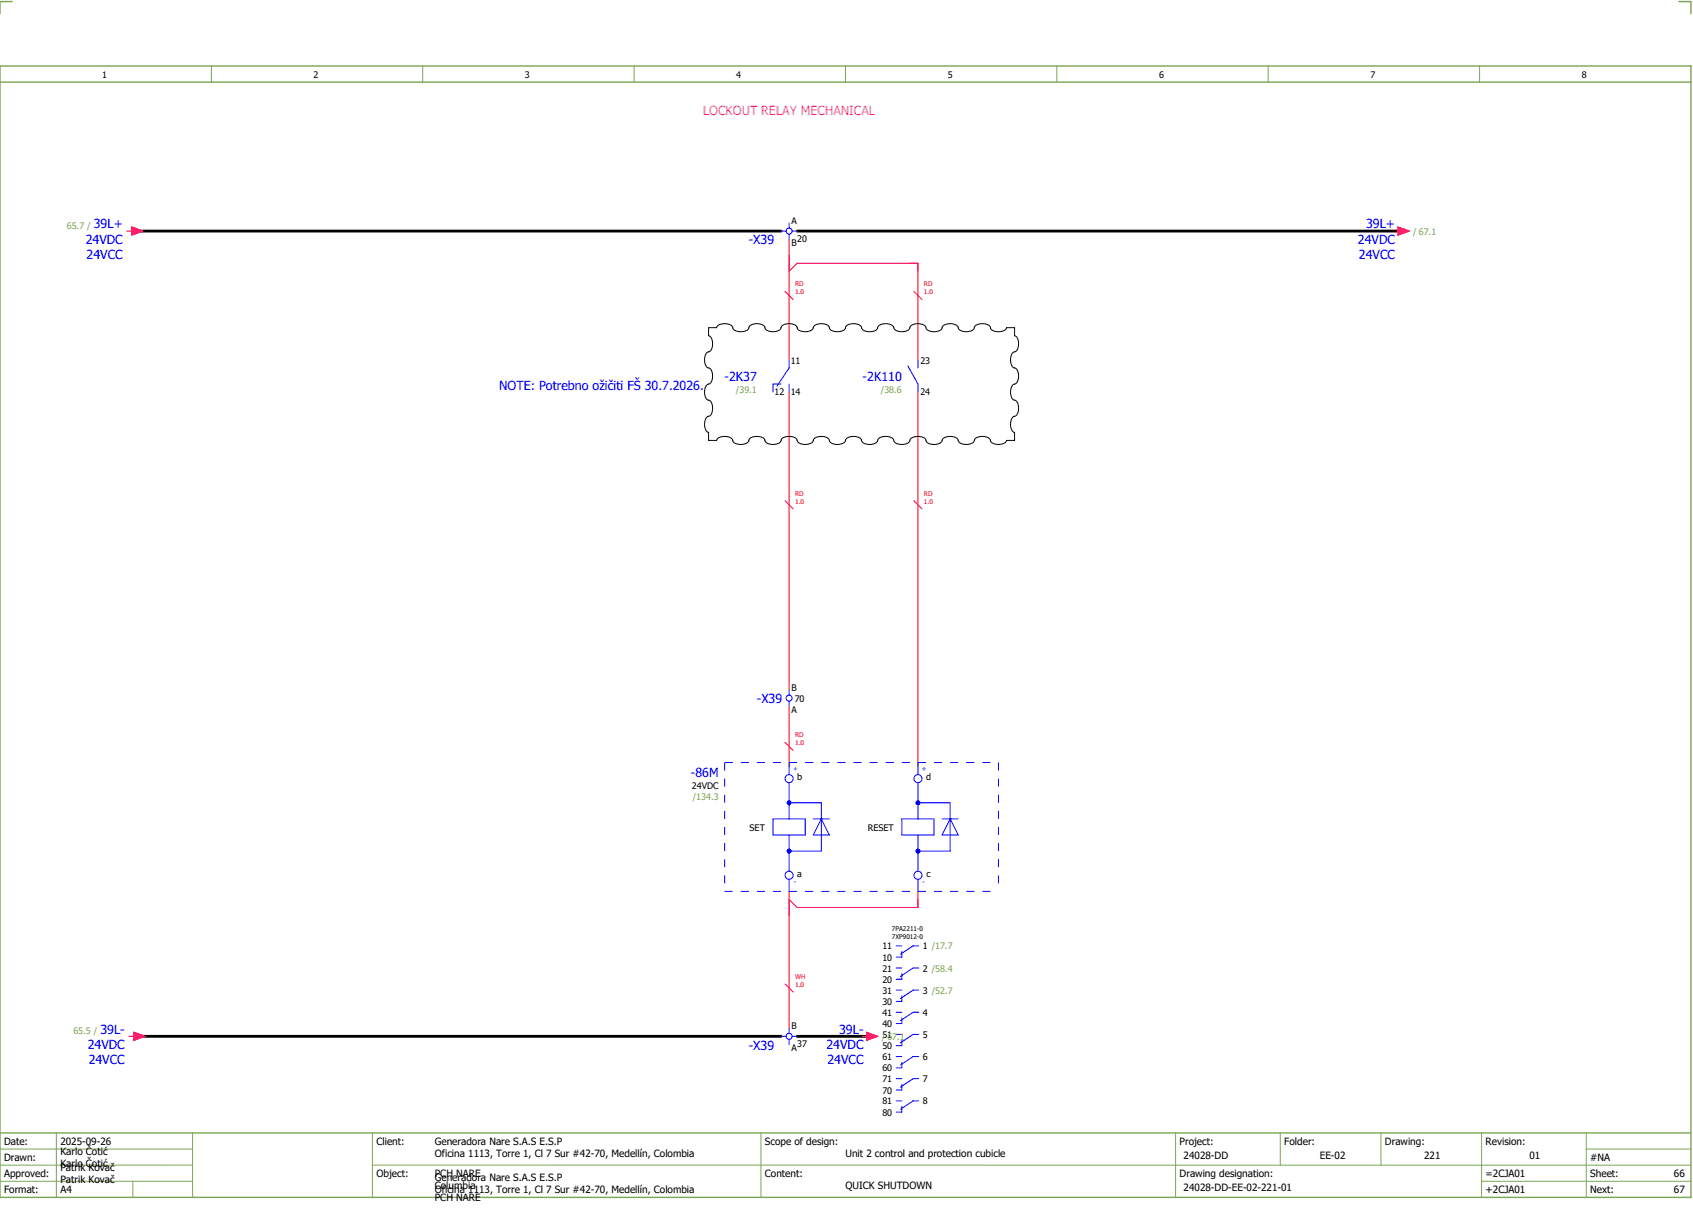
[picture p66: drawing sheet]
<svg xmlns="http://www.w3.org/2000/svg" width="421mm" height="301mm" viewBox="0 0 421 301" stroke-linecap="round" stroke-linejoin="round" font-family="sans-serif">
<defs><g id="words">
<text font-size="3.1" fill="#f0f" x="174.6" y="28.5">LOCKOUT RELAY MECHANICAL</text>
<g font-size="3.1" fill="#00f">
<text x="23.3" y="56.8">39L+</text>
<text x="339.3" y="56.8">39L+</text>
<text x="21.3" y="60.5">24VDC</text>
<text x="21.5" y="64.3">24VCC</text>
<text x="186" y="60.7">-X39</text>
<text x="337.3" y="60.5">24VDC</text>
<text x="337.5" y="64.3">24VCC</text>
<text x="180" y="94.6">-2K37</text>
<text x="214.3" y="94.6">-2K110</text>
<text x="124" y="96.8">NOTE: Potrebno ožičiti FŠ 30.7.2026.</text>
<text x="188" y="174.6">-X39</text>
<text x="171.6" y="193">-86M</text>
<text x="24.9" y="256.8">39L-</text>
<text x="208.4" y="256.8">39L-</text>
<text x="21.8" y="260.5">24VDC</text>
<text x="186" y="260.7">-X39</text>
<text x="205.3" y="260.5">24VDC</text>
<text x="22" y="264.3">24VCC</text>
<text x="205.5" y="264.3">24VCC</text>
</g>
<g font-size="2.5">
<text x="1" y="284.4">Date:</text>
<text x="15" y="286.9">Karlo Čotić</text>
<text x="15" y="284.4">2025-09-26</text>
<text x="93.5" y="284.4">Client:</text>
<text x="108" y="284.4">Generadora Nare S.A.S E.S.P</text>
<text x="108" y="287.4">Oficina 1113, Torre 1, Cl 7 Sur #42-70, Medellín, Colombia</text>
<text x="190" y="284.4">Scope of design:</text>
<text x="210" y="287.4">Unit 2 control and protection cubicle</text>
<text x="293" y="284.4">Project:</text>
<text x="294" y="287.9">24028-DD</text>
<text x="319" y="284.4">Folder:</text>
<text x="327.8" y="287.9">EE-02</text>
<text x="344" y="284.4">Drawing:</text>
<text x="353.7" y="287.9">221</text>
<text x="369" y="284.4">Revision:</text>
<text x="379.9" y="287.9">01</text>
<text x="1" y="288.4">Drawn:</text>
<text x="1" y="292.4">Approved:</text>
<text x="15" y="289.9">Karlo Čotić</text>
<text x="15" y="290.9">Patrik Kovač</text>
<text x="15" y="293.9">Patrik Kovač</text>
<text x="93.5" y="292.4">Object:</text>
<text x="108" y="293.4">Generadora Nare S.A.S E.S.P</text>
<text x="108" y="292.4">PCH NARE</text>
<text x="190" y="292.4">Content:</text>
<text x="293" y="292.4">Drawing designation:</text>
<text x="369" y="292.4">=2CJA01</text>
<text x="395" y="292.4">Sheet:</text>
<text x="395" y="288.4">#NA</text>
<text x="415.8" y="292.4">66</text>
<text x="1" y="296.4">Format:</text>
<text x="15" y="296.4">A4</text>
<text x="108" y="296.4">Oficina 1113, Torre 1, Cl 7 Sur #42-70, Medellín, Colombia</text>
<text x="108" y="295.4">Columbia</text>
<text x="108" y="298.4">PCH NARE</text>
<text x="210" y="295.4">QUICK SHUTDOWN</text>
<text x="294" y="295.9">24028-DD-EE-02-221-01</text>
<text x="369" y="296.4">+2CJA01</text>
<text x="395" y="296.4">Next:</text>
<text x="415.8" y="296.4">67</text>
</g>
<g font-size="2.2">
<text x="25.4" y="19.4">1</text>
<text x="77.9" y="19.4">2</text>
<text x="130.4" y="19.4">3</text>
<text x="182.9" y="19.4">4</text>
<text x="235.4" y="19.4">5</text>
<text x="287.9" y="19.4">6</text>
<text x="340.4" y="19.4">7</text>
<text x="392.9" y="19.4">8</text>
<text x="196.6" y="55.5">A</text>
<text x="196.6" y="61">B</text>
<text x="198" y="60">20</text>
<text x="196.4" y="90.3">11</text>
<text x="228.6" y="90.3">23</text>
<text x="192.4" y="98.2">12</text>
<text x="196.4" y="98.2">14</text>
<text x="228.6" y="98.2">24</text>
<text x="196.6" y="171.5">B</text>
<text x="196.6" y="177">A</text>
<text x="197.4" y="174.3">70</text>
<text x="171.9" y="195.9">24VDC</text>
<text x="198" y="193.8">b</text>
<text x="230" y="193.8">d</text>
<text x="186.2" y="206.3">SET</text>
<text x="215.6" y="206.3">RESET</text>
<text x="198" y="217.8">a</text>
<text x="230.1" y="217.8">c</text>
<text x="219.2" y="238.6">10</text>
<text x="219.2" y="235.8">11</text>
<text x="229.2" y="235.8">1 /17.7</text>
<text x="219.2" y="244.1">20</text>
<text x="219.2" y="241.3">21</text>
<text x="229.2" y="241.3">2 /58.4</text>
<text x="219.2" y="249.6">30</text>
<text x="219.2" y="246.8">31</text>
<text x="229.2" y="246.8">3 /52.7</text>
<text x="196.6" y="255.5">B</text>
<text x="219.2" y="255.1">40</text>
<text x="219.2" y="252.3">41</text>
<text x="219.2" y="257.8">51</text>
<text x="229.2" y="252.3">4</text>
<text x="229.2" y="257.8">5</text>
<text x="196.6" y="261">A</text>
<text x="198" y="260">37</text>
<text x="219.2" y="260.6">50</text>
<text x="219.2" y="263.3">61</text>
<text x="229.2" y="263.3">6</text>
<text x="219.2" y="266.1">60</text>
<text x="219.2" y="268.8">71</text>
<text x="229.2" y="268.8">7</text>
<text x="219.2" y="271.6">70</text>
<text x="219.2" y="274.3">81</text>
<text x="229.2" y="274.3">8</text>
<text x="219.2" y="277.1">80</text>
</g>
<g font-size="2.2" fill="#7ca552">
<text x="16.6" y="56.9">65.7 /</text>
<text x="351" y="58.3">/ 67.1</text>
<text x="182.8" y="97.5">/39.1</text>
<text x="218.8" y="97.5">/38.6</text>
<text x="172.1" y="198.6">/134.3</text>
<text x="18.2" y="256.9">65.5 /</text>
<text x="219" y="258.3">/ 67.1</text>
</g>
<g font-size="1.6" fill="#f00">
<text x="197.5" y="71.1">RD</text>
<text x="229.5" y="71.1">RD</text>
<text x="197.5" y="73.1">1.0</text>
<text x="229.5" y="73.1">1.0</text>
<text x="197.5" y="125.1">1.0</text>
<text x="197.5" y="123.1">RD</text>
<text x="229.5" y="125.1">1.0</text>
<text x="229.5" y="123.1">RD</text>
<text x="197.5" y="185.1">1.0</text>
<text x="197.5" y="183.1">RD</text>
<text x="197.5" y="245.1">1.0</text>
<text x="197.5" y="243.1">WH</text>
</g>
<g font-size="1.6" fill="#00f">
<text x="197" y="191.5">+</text>
<text x="229" y="191.5">+</text>
<text x="197.2" y="219.6">-</text>
<text x="229.2" y="219.6">-</text>
</g>
<g font-size="1.6">
<text x="221.5" y="231.3">7PA2211-0</text>
<text x="221.5" y="233.2">7XP9012-0</text>
</g>
</g></defs>
<path d="M0 16.4h420v281h-420zM3 .4h-3v3M417 .4h3v3M0 20.4h420M0 281.4h420" fill="none" stroke="#7ca552" stroke-width=".35"/>
<g fill="none" stroke="#7ca552" stroke-width=".25">
<path d="M52.5 16.4v4M105 16.4v4M157.5 16.4v4M210 16.4v4M262.5 16.4v4M315 16.4v4M367.5 16.4v4M0 285.4h47.8M0 293.4h47.8M14 281.4v16M33 293.4v4M47.8 281.4v16"/>
<path d="M47.8 289.4h-47.8M92.5 281.4v16M92.5 289.4h327.5M189 281.4v16M292 281.4v15.8M318 281.4v8M343 281.4v8M368 281.4v15.8M368 293.4h52M394 285.4h26M394 281.4v15.8"/>
</g>
<path d="M196 59.4v30M198 65.4h30v24M196 97.4v74M228 97.4v93M196 175.4v15M196 221.4v34M228 221.4v4h-30" fill="none" stroke="#f00" stroke-width=".25"/>
<path d="M33.5 57.4h160.5M198 57.4h150M34 257.4h160M198 257.4h18" fill="none" stroke="#000" stroke-width=".7"/>
<path d="M196 199.4h8v12h-8M192 203.4h8v4h-8zM202 203.4h4M204 203.4h.1M204 203.4l2 4h-4z" fill="none" stroke="#00f" stroke-width=".25"/>
<g fill="#00f">
<circle cx="196" cy="199.4" r=".62"/>
<circle cx="196" cy="211.4" r=".62"/>
</g>
<path d="M196 194.4v9M228 199.4h8v12h-8M196 207.4v9M224 203.4h8v4h-8zM234 203.4h4M236 203.4h.1M236 203.4l2 4h-4z" fill="none" stroke="#00f" stroke-width=".25"/>
<g fill="#00f">
<circle cx="228" cy="199.4" r=".63"/>
<circle cx="228" cy="211.4" r=".63"/>
</g>
<g fill="none" stroke="#00f" stroke-width=".25">
<path d="M194 57.4h1.3M196 55.4v1.2M196 58.1v1.3M196.8 57.4h1.2M194 95.4h-2v2M196 95.4v2M196 89.4v2l-3 4.5M225.5 90.9l2.5 4.5v2M228 89.4v2M196 171.4v1.2M196 174.1v1.3M196 189.4v3"/>
<path d="M228 189.4v3M228 194.4v9M196 218.4v3M228 207.4v9M228 218.4v3M222.6 234.9h1.4M224 236.3v1.4h-1.4M228.2 234.9h-1.4l-3.2 2.1M194 257.4h1.3M196 255.4v1.2M196 258.1v1.3M196.8 257.4h1.2"/>
<path d="M222.6 240.4h1.4M222.6 245.9h1.4M222.6 251.4h1.4M222.6 256.9h1.4M224 241.8v1.4h-1.4M224 247.3v1.4h-1.4M224 252.8v1.4h-1.4M224 258.3v1.4h-1.4M228.2 240.4h-1.4l-3.2 2.1M228.2 245.9h-1.4l-3.2 2.1M228.2 251.4h-1.4l-3.2 2.1M228.2 256.9h-1.4l-3.2 2.1"/>
<path d="M222.6 262.4h1.4M222.6 267.9h1.4M222.6 273.4h1.4M224 263.8v1.4h-1.4M224 269.3v1.4h-1.4M224 274.8v1.4h-1.4M228.2 262.4h-1.4l-3.2 2.1M228.2 267.9h-1.4l-3.2 2.1M228.2 273.4h-1.4l-3.2 2.1"/>
<circle cx="196" cy="57.4" r=".75"/>
<circle cx="196" cy="173.4" r=".75"/>
<circle cx="196" cy="193.4" r="1"/>
<circle cx="228" cy="193.4" r="1"/>
<circle cx="196" cy="217.4" r="1"/>
<circle cx="228" cy="217.4" r="1"/>
<circle cx="196" cy="257.4" r=".75"/>
</g>
<path d="M180 189.4h68M180 189.4v32M248 189.4v32M180 221.4h68" fill="none" stroke="#00f" stroke-width=".25" stroke-dasharray="2 2" stroke-linecap="butt"/>
<g fill="none" stroke="#f00" stroke-width=".25">
<path d="M31.5 57.4h1.2M32.7 56.4l2.8 1-2.8 1zM346 57.4h1.3M347.3 56.4l2.7 1-2.7 1zM195 72.4l2 2M196 63.4v4l2-2M226 65.4h2v2M227 72.4l2 2M195 124.4l2 2M227 124.4l2 2M195 184.4l2 2M198 225.4l-2-2v4"/>
<path d="M228 223.4v2h-2M32 257.4h1.3M33.3 256.4l2.7 1-2.7 1zM195 244.4l2 2M214 257.4h1.2M215.2 256.4l2.8 1-2.8 1z"/>
</g>
<path d="M176 81.4h2l.1-.3a2.98 2.98 0 0 1 3.8 0 1.69 1.69 0 0 0 2.1 1.3 1.68 1.68 0 0 0 2.1-1.3 2.98 2.98 0 0 1 3.8 0 1.69 1.69 0 0 0 2.1 1.3 1.68 1.68 0 0 0 2.1-1.3 2.98 2.98 0 0 1 3.8 0 1.69 1.69 0 0 0 2.1 1.3 1.68 1.68 0 0 0 2.1-1.3 2.98 2.98 0 0 1 3.8 0 1.68 1.68 0 0 0 2.1 1.3 1.68 1.68 0 0 0 2.1-1.3 2.98 2.98 0 0 1 3.8 0 1.69 1.69 0 0 0 2.1 1.3 1.68 1.68 0 0 0 2.1-1.3 2.98 2.98 0 0 1 3.8 0 1.69 1.69 0 0 0 2.1 1.3 1.68 1.68 0 0 0 2.1-1.3 2.98 2.98 0 0 1 3.8 0 1.68 1.68 0 0 0 2.1 1.3 1.68 1.68 0 0 0 2.1-1.3 2.98 2.98 0 0 1 3.8 0 1.69 1.69 0 0 0 2.1 1.3 1.68 1.68 0 0 0 2.1-1.3 2.98 2.98 0 0 1 3.8 0 1.69 1.69 0 0 0 2.1 1.3 1.93 1.93 0 0 0 2-1h2v2a2.17 2.17 0 0 1 .9 2.6 1.46 1.46 0 0 1-1.2 1.5 2.98 2.98 0 0 0 0 3.8 1.68 1.68 0 0 1 1.3 2.1 1.69 1.69 0 0 1-1.3 2.1 2.98 2.98 0 0 0 0 3.8 1.68 1.68 0 0 1 1.3 2.1 1.68 1.68 0 0 1-1.3 2.1 2.98 2.98 0 0 0 0 3.8l.3 .1v2h-2l-.1 .3a2.98 2.98 0 0 1-3.8 0 1.68 1.68 0 0 0-2.1-1.3 1.68 1.68 0 0 0-2.1 1.3 2.98 2.98 0 0 1-3.8 0 1.69 1.69 0 0 0-2.1-1.3 1.68 1.68 0 0 0-2.1 1.3 2.98 2.98 0 0 1-3.8 0 1.69 1.69 0 0 0-2.1-1.3 1.68 1.68 0 0 0-2.1 1.3 2.98 2.98 0 0 1-3.8 0 1.68 1.68 0 0 0-2.1-1.3 1.68 1.68 0 0 0-2.1 1.3 2.98 2.98 0 0 1-3.8 0 1.69 1.69 0 0 0-2.1-1.3 1.68 1.68 0 0 0-2.1 1.3 2.98 2.98 0 0 1-3.8 0 1.69 1.69 0 0 0-2.1-1.3 1.68 1.68 0 0 0-2.1 1.3 2.98 2.98 0 0 1-3.8 0 1.68 1.68 0 0 0-2.1-1.3 1.68 1.68 0 0 0-2.1 1.3 2.98 2.98 0 0 1-3.8 0 1.68 1.68 0 0 0-2.1-1.3 1.68 1.68 0 0 0-2.1 1.3 2.98 2.98 0 0 1-3.8 0 1.69 1.69 0 0 0-2.1-1.3 1.93 1.93 0 0 0-2 1h-2v-2a2.17 2.17 0 0 1-.9-2.6 1.46 1.46 0 0 1 1.2-1.5 2.98 2.98 0 0 0 0-3.8 1.68 1.68 0 0 1-1.3-2.1 1.69 1.69 0 0 1 1.3-2.1 2.98 2.98 0 0 0 0-3.8 1.68 1.68 0 0 1-1.3-2.1 1.68 1.68 0 0 1 1.3-2.1 2.98 2.98 0 0 0 0-3.8l-.3-.1z" fill="none" stroke="#000" stroke-width=".25"/>
<g fill="#f00" stroke="#f00" stroke-width=".25">
<path d="M32.7 56.4l2.8 1-2.8 1z"/>
<path d="M33.3 256.4l2.7 1-2.7 1z"/>
<path d="M347.3 56.4l2.7 1-2.7 1z"/>
<path d="M215.2 256.4l2.8 1-2.8 1z"/>
</g>
<use href="#words"/>
</svg>
